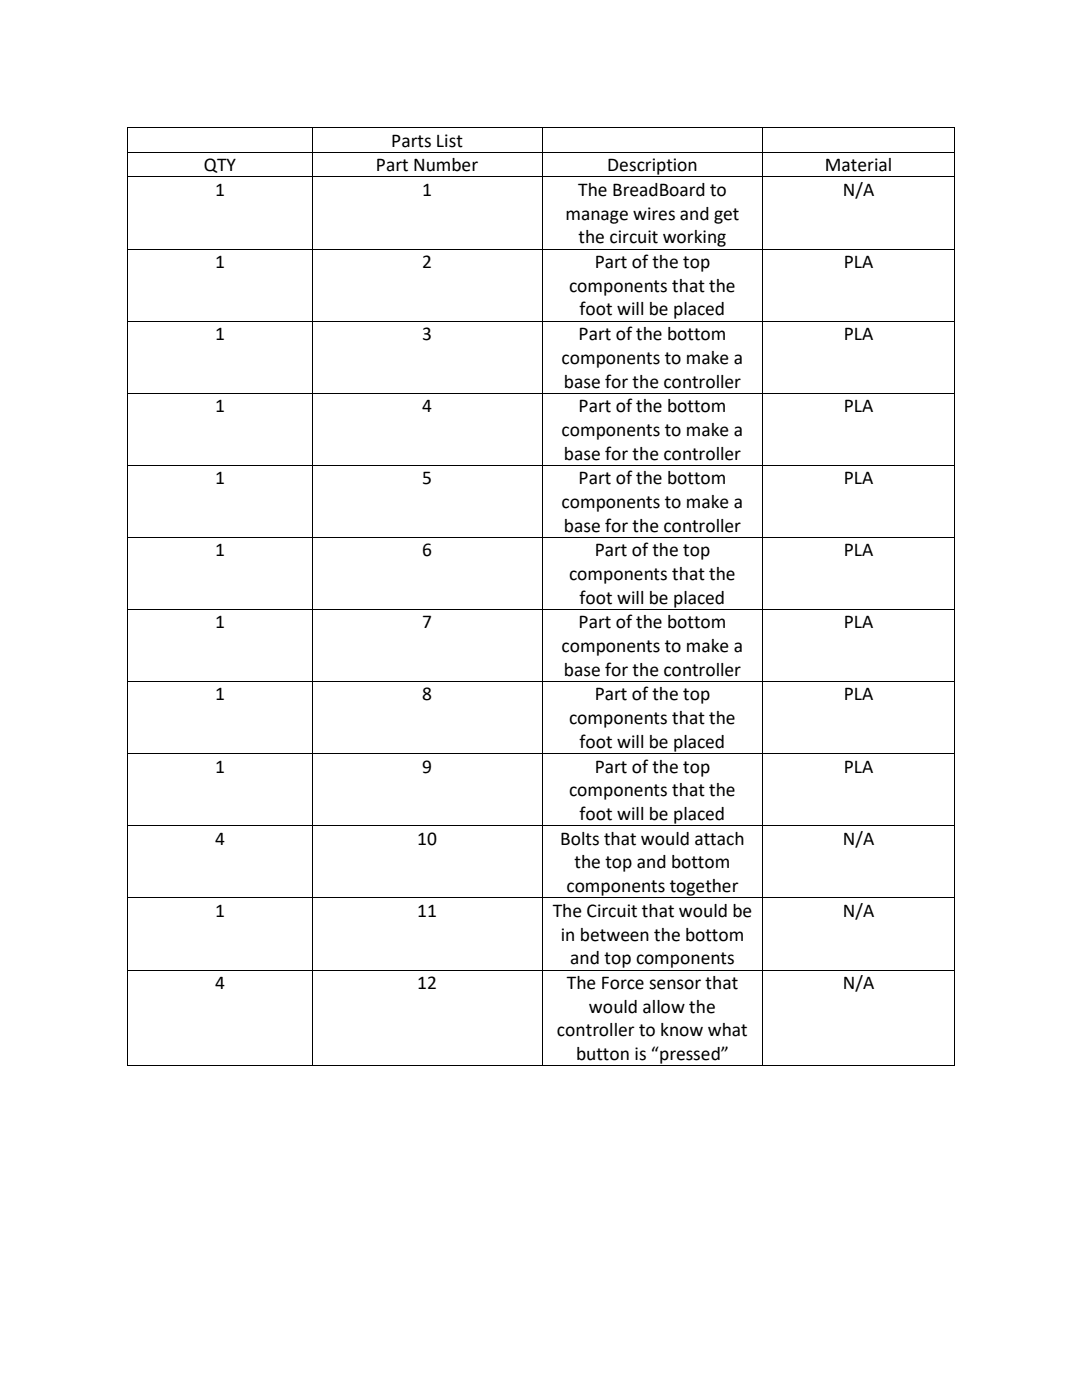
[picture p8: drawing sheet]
<svg xmlns="http://www.w3.org/2000/svg" width="216mm" height="279mm" viewBox="0 0 216 279" stroke-linecap="round" stroke-linejoin="round" font-family="sans-serif">
<defs><g id="words">
<g font-size="3.9">
<text x="78.1" y="29.3">Parts List</text>
<text x="40.7" y="34.2">QTY</text>
<text x="75" y="34.2">Part Number</text>
<text x="121.2" y="34.2">Description</text>
<text x="164.6" y="34.2">Material</text>
<text x="42.9" y="39.1">1</text>
<text x="84.2" y="39.1">1</text>
<text x="115.4" y="39.1">The BreadBoard to</text>
<text x="168.2" y="39.1">N/A</text>
<text x="112.8" y="43.8">manage wires and get</text>
<text x="42.9" y="53.5">1</text>
<text x="84.2" y="53.5">2</text>
<text x="115.4" y="48.6">the circuit working</text>
<text x="118.7" y="53.5">Part of the top</text>
<text x="168.4" y="53.5">PLA</text>
<text x="113.5" y="58.2">components that the</text>
<text x="115.7" y="62.9">foot will be placed</text>
<text x="42.9" y="67.9">1</text>
<text x="84.2" y="67.9">3</text>
<text x="115.4" y="67.9">Part of the bottom</text>
<text x="168.4" y="67.9">PLA</text>
<text x="112.1" y="72.6">components to make a</text>
<text x="112.5" y="77.3">base for the controller</text>
<text x="42.9" y="82.3">1</text>
<text x="84.2" y="82.3">4</text>
<text x="115.4" y="82.3">Part of the bottom</text>
<text x="168.4" y="82.3">PLA</text>
<text x="112.1" y="87">components to make a</text>
<text x="112.5" y="91.7">base for the controller</text>
<text x="42.9" y="96.6">1</text>
<text x="84.2" y="96.6">5</text>
<text x="112.1" y="101.4">components to make a</text>
<text x="115.4" y="96.6">Part of the bottom</text>
<text x="168.4" y="96.6">PLA</text>
<text x="112.5" y="106.1">base for the controller</text>
<text x="42.9" y="111">1</text>
<text x="84.2" y="111">6</text>
<text x="118.7" y="111">Part of the top</text>
<text x="168.4" y="111">PLA</text>
<text x="113.5" y="115.7">components that the</text>
<text x="42.9" y="125.4">1</text>
<text x="84.2" y="125.4">7</text>
<text x="115.4" y="125.4">Part of the bottom</text>
<text x="115.7" y="120.5">foot will be placed</text>
<text x="168.4" y="125.4">PLA</text>
<text x="112.1" y="130.1">components to make a</text>
<text x="112.5" y="134.9">base for the controller</text>
<text x="42.9" y="139.8">1</text>
<text x="84.2" y="139.8">8</text>
<text x="118.7" y="139.8">Part of the top</text>
<text x="168.4" y="139.8">PLA</text>
<text x="113.5" y="144.5">components that the</text>
<text x="115.7" y="149.3">foot will be placed</text>
<text x="42.9" y="154.2">1</text>
<text x="84.2" y="154.2">9</text>
<text x="118.7" y="154.2">Part of the top</text>
<text x="168.4" y="154.2">PLA</text>
<text x="113.5" y="158.9">components that the</text>
<text x="115.7" y="163.7">foot will be placed</text>
<text x="42.9" y="168.6">4</text>
<text x="83.2" y="168.6">10</text>
<text x="111.8" y="168.6">Bolts that would attach</text>
<text x="114.6" y="173.3">the top and bottom</text>
<text x="168.2" y="168.6">N/A</text>
<text x="113" y="178.1">components together</text>
<text x="42.9" y="183">1</text>
<text x="83.2" y="183">11</text>
<text x="110.3" y="183">The Circuit that would be</text>
<text x="168.2" y="183">N/A</text>
<text x="111.9" y="187.7">in between the bottom</text>
<text x="42.9" y="197.4">4</text>
<text x="83.2" y="197.4">12</text>
<text x="113.1" y="197.4">The Force sensor that</text>
<text x="113.8" y="192.4">and top components</text>
<text x="168.2" y="197.4">N/A</text>
<text x="117.5" y="202.1">would allow the</text>
<text x="111.1" y="206.8">controller to know what</text>
<text x="114.9" y="211.5">button is “pressed”</text>
</g>
</g></defs>
<g fill="#000">
<path d="M25.4 25.4h.2v.2h-.2zM25.4 30.3h.2v.2h-.2zM25.4 35.2h.2v.2h-.2zM62.3 25.4h.1v.2h-.1zM62.3 30.3h.1v.2h-.1zM62.3 35.2h.1v.2h-.1zM108.1 25.4h.1v.2h-.1zM108.1 30.3h.1v.2h-.1zM108.1 35.2h.1v.2h-.1zM152.1 25.4h.2v.2h-.2zM152.1 30.3h.2v.2h-.2zM152.1 35.2h.2v.2h-.2z"/>
<path d="M190.3 25.4h.2v.2h-.2zM190.3 30.3h.2v.2h-.2zM190.3 35.2h.2v.2h-.2zM25.4 49.6h.2v.2h-.2zM62.3 49.6h.1v.2h-.1zM108.1 49.6h.1v.2h-.1zM152.1 49.6h.2v.2h-.2zM190.3 49.6h.2v.2h-.2zM25.4 64h.2v.2h-.2zM25.4 78.4h.2v.2h-.2zM62.3 64h.1v.2h-.1zM62.3 78.4h.1v.2h-.1z"/>
<path d="M108.1 64h.1v.2h-.1zM108.1 78.4h.1v.2h-.1zM152.1 64h.2v.2h-.2zM152.1 78.4h.2v.2h-.2zM190.3 64h.2v.2h-.2zM190.3 78.4h.2v.2h-.2zM25.4 92.8h.2v.2h-.2zM62.3 92.8h.1v.2h-.1zM108.1 92.8h.1v.2h-.1zM152.1 92.8h.2v.2h-.2zM190.3 92.8h.2v.2h-.2zM25.4 107.1h.2v.2h-.2z"/>
<path d="M62.3 107.1h.1v.2h-.1zM108.1 107.1h.1v.2h-.1zM152.1 107.1h.2v.2h-.2zM190.3 107.1h.2v.2h-.2zM25.4 121.5h.2v.2h-.2zM25.4 135.9h.2v.2h-.2zM62.3 121.5h.1v.2h-.1zM62.3 135.9h.1v.2h-.1zM108.1 121.5h.1v.2h-.1zM108.1 135.9h.1v.2h-.1zM152.1 121.5h.2v.2h-.2zM152.1 135.9h.2v.2h-.2z"/>
<path d="M190.3 121.5h.2v.2h-.2zM190.3 135.9h.2v.2h-.2zM25.4 150.3h.2v.2h-.2zM62.3 150.3h.1v.2h-.1zM108.1 150.3h.1v.2h-.1zM152.1 150.3h.2v.2h-.2zM190.3 150.3h.2v.2h-.2zM25.4 164.7h.2v.2h-.2zM25.4 179.1h.2v.2h-.2zM62.3 164.7h.1v.2h-.1zM62.3 179.1h.1v.2h-.1zM108.1 164.7h.1v.2h-.1z"/>
<path d="M108.1 179.1h.1v.2h-.1zM152.1 164.7h.2v.2h-.2zM152.1 179.1h.2v.2h-.2zM190.3 164.7h.2v.2h-.2zM190.3 179.1h.2v.2h-.2zM25.4 193.5h.2v.2h-.2zM62.3 193.5h.1v.2h-.1zM108.1 193.5h.1v.2h-.1zM152.1 193.5h.2v.2h-.2zM190.3 193.5h.2v.2h-.2zM25.4 212.6h.2v.2h-.2zM62.3 212.6h.1v.2h-.1z"/>
<path d="M108.1 212.6h.1v.2h-.1zM152.1 212.6h.2v.2h-.2zM190.3 212.6h.2v.2h-.2z"/>
</g>
<g fill="none" stroke="#000" stroke-width=".2">
<path d="M25.5 25.6v4.7M25.5 30.5v4.7M25.5 35.4v14.2M25.6 25.5h36.7M25.6 30.4h36.7M25.6 35.3h36.7M62.4 25.6v4.7M62.4 30.5v4.7M62.4 35.4v14.2M62.4 25.5h45.7M62.4 30.4h45.7M62.4 35.3h45.7"/>
<path d="M108.2 25.6v4.7M108.2 30.5v4.7M108.2 35.4v14.2M108.2 25.5h43.9M108.2 30.4h43.9M108.2 35.3h43.9M152.2 25.6v4.7M152.2 30.5v4.7M152.2 35.4v14.2M152.3 25.5h38M152.3 30.4h38M152.3 35.3h38"/>
<path d="M190.4 25.6v4.7M190.4 30.5v4.7M190.4 35.4v14.2M25.5 49.8v14.2M25.6 49.7h36.7M62.4 49.8v14.2M62.4 49.7h45.7M108.2 49.8v14.2M108.2 49.7h43.9M152.2 49.8v14.2M152.3 49.7h38M190.4 49.8v14.2"/>
<path d="M25.5 64.2v14.2M25.5 78.6v14.2M25.6 64.1h36.7M25.6 78.5h36.7M62.4 64.2v14.2M62.4 78.6v14.2M62.4 64.1h45.7M62.4 78.5h45.7M108.2 64.2v14.2M108.2 78.6v14.2M108.2 64.1h43.9M108.2 78.5h43.9"/>
<path d="M152.2 64.2v14.2M152.2 78.6v14.2M152.3 64.1h38M152.3 78.5h38M190.4 64.2v14.2M190.4 78.6v14.2M25.5 93v14.1M25.6 92.9h36.7M62.4 93v14.1M62.4 92.9h45.7M108.2 93v14.1M108.2 92.9h43.9"/>
<path d="M152.2 93v14.1M152.3 92.9h38M190.4 93v14.1M25.5 107.3v14.2M25.6 107.2h36.7M62.4 107.3v14.2M62.4 107.2h45.7M108.2 107.3v14.2M108.2 107.2h43.9M152.2 107.3v14.2M152.3 107.2h38M190.4 107.3v14.2"/>
<path d="M25.5 121.7v14.2M25.5 136.1v14.2M25.6 121.6h36.7M25.6 136h36.7M62.4 121.7v14.2M62.4 136.1v14.2M62.4 121.6h45.7M62.4 136h45.7M108.2 121.7v14.2M108.2 136.1v14.2M108.2 121.6h43.9M108.2 136h43.9"/>
<path d="M152.2 121.7v14.2M152.2 136.1v14.2M152.3 121.6h38M152.3 136h38M190.4 121.7v14.2M190.4 136.1v14.2M25.5 150.5v14.2M25.6 150.4h36.7M62.4 150.5v14.2M62.4 150.4h45.7M108.2 150.5v14.2M108.2 150.4h43.9"/>
<path d="M152.2 150.5v14.2M152.3 150.4h38M190.4 150.5v14.2M25.5 164.9v14.2M25.5 179.3v14.2M25.6 164.8h36.7M25.6 179.2h36.7M62.4 164.9v14.2M62.4 179.3v14.2M62.4 164.8h45.7M62.4 179.2h45.7M108.2 164.9v14.2"/>
<path d="M108.2 179.3v14.2M108.2 164.8h43.9M108.2 179.2h43.9M152.2 164.9v14.2M152.2 179.3v14.2M152.3 164.8h38M152.3 179.2h38M190.4 164.9v14.2M190.4 179.3v14.2M25.5 193.7v18.9M25.6 193.6h36.7M62.4 193.7v18.9"/>
<path d="M62.4 193.6h45.7M108.2 193.7v18.9M108.2 193.6h43.9M152.2 193.7v18.9M152.3 193.6h38M190.4 193.7v18.9M25.6 212.7h36.7M62.4 212.7h45.7M108.2 212.7h43.9M152.3 212.7h38"/>
</g>
<use href="#words"/>
</svg>
